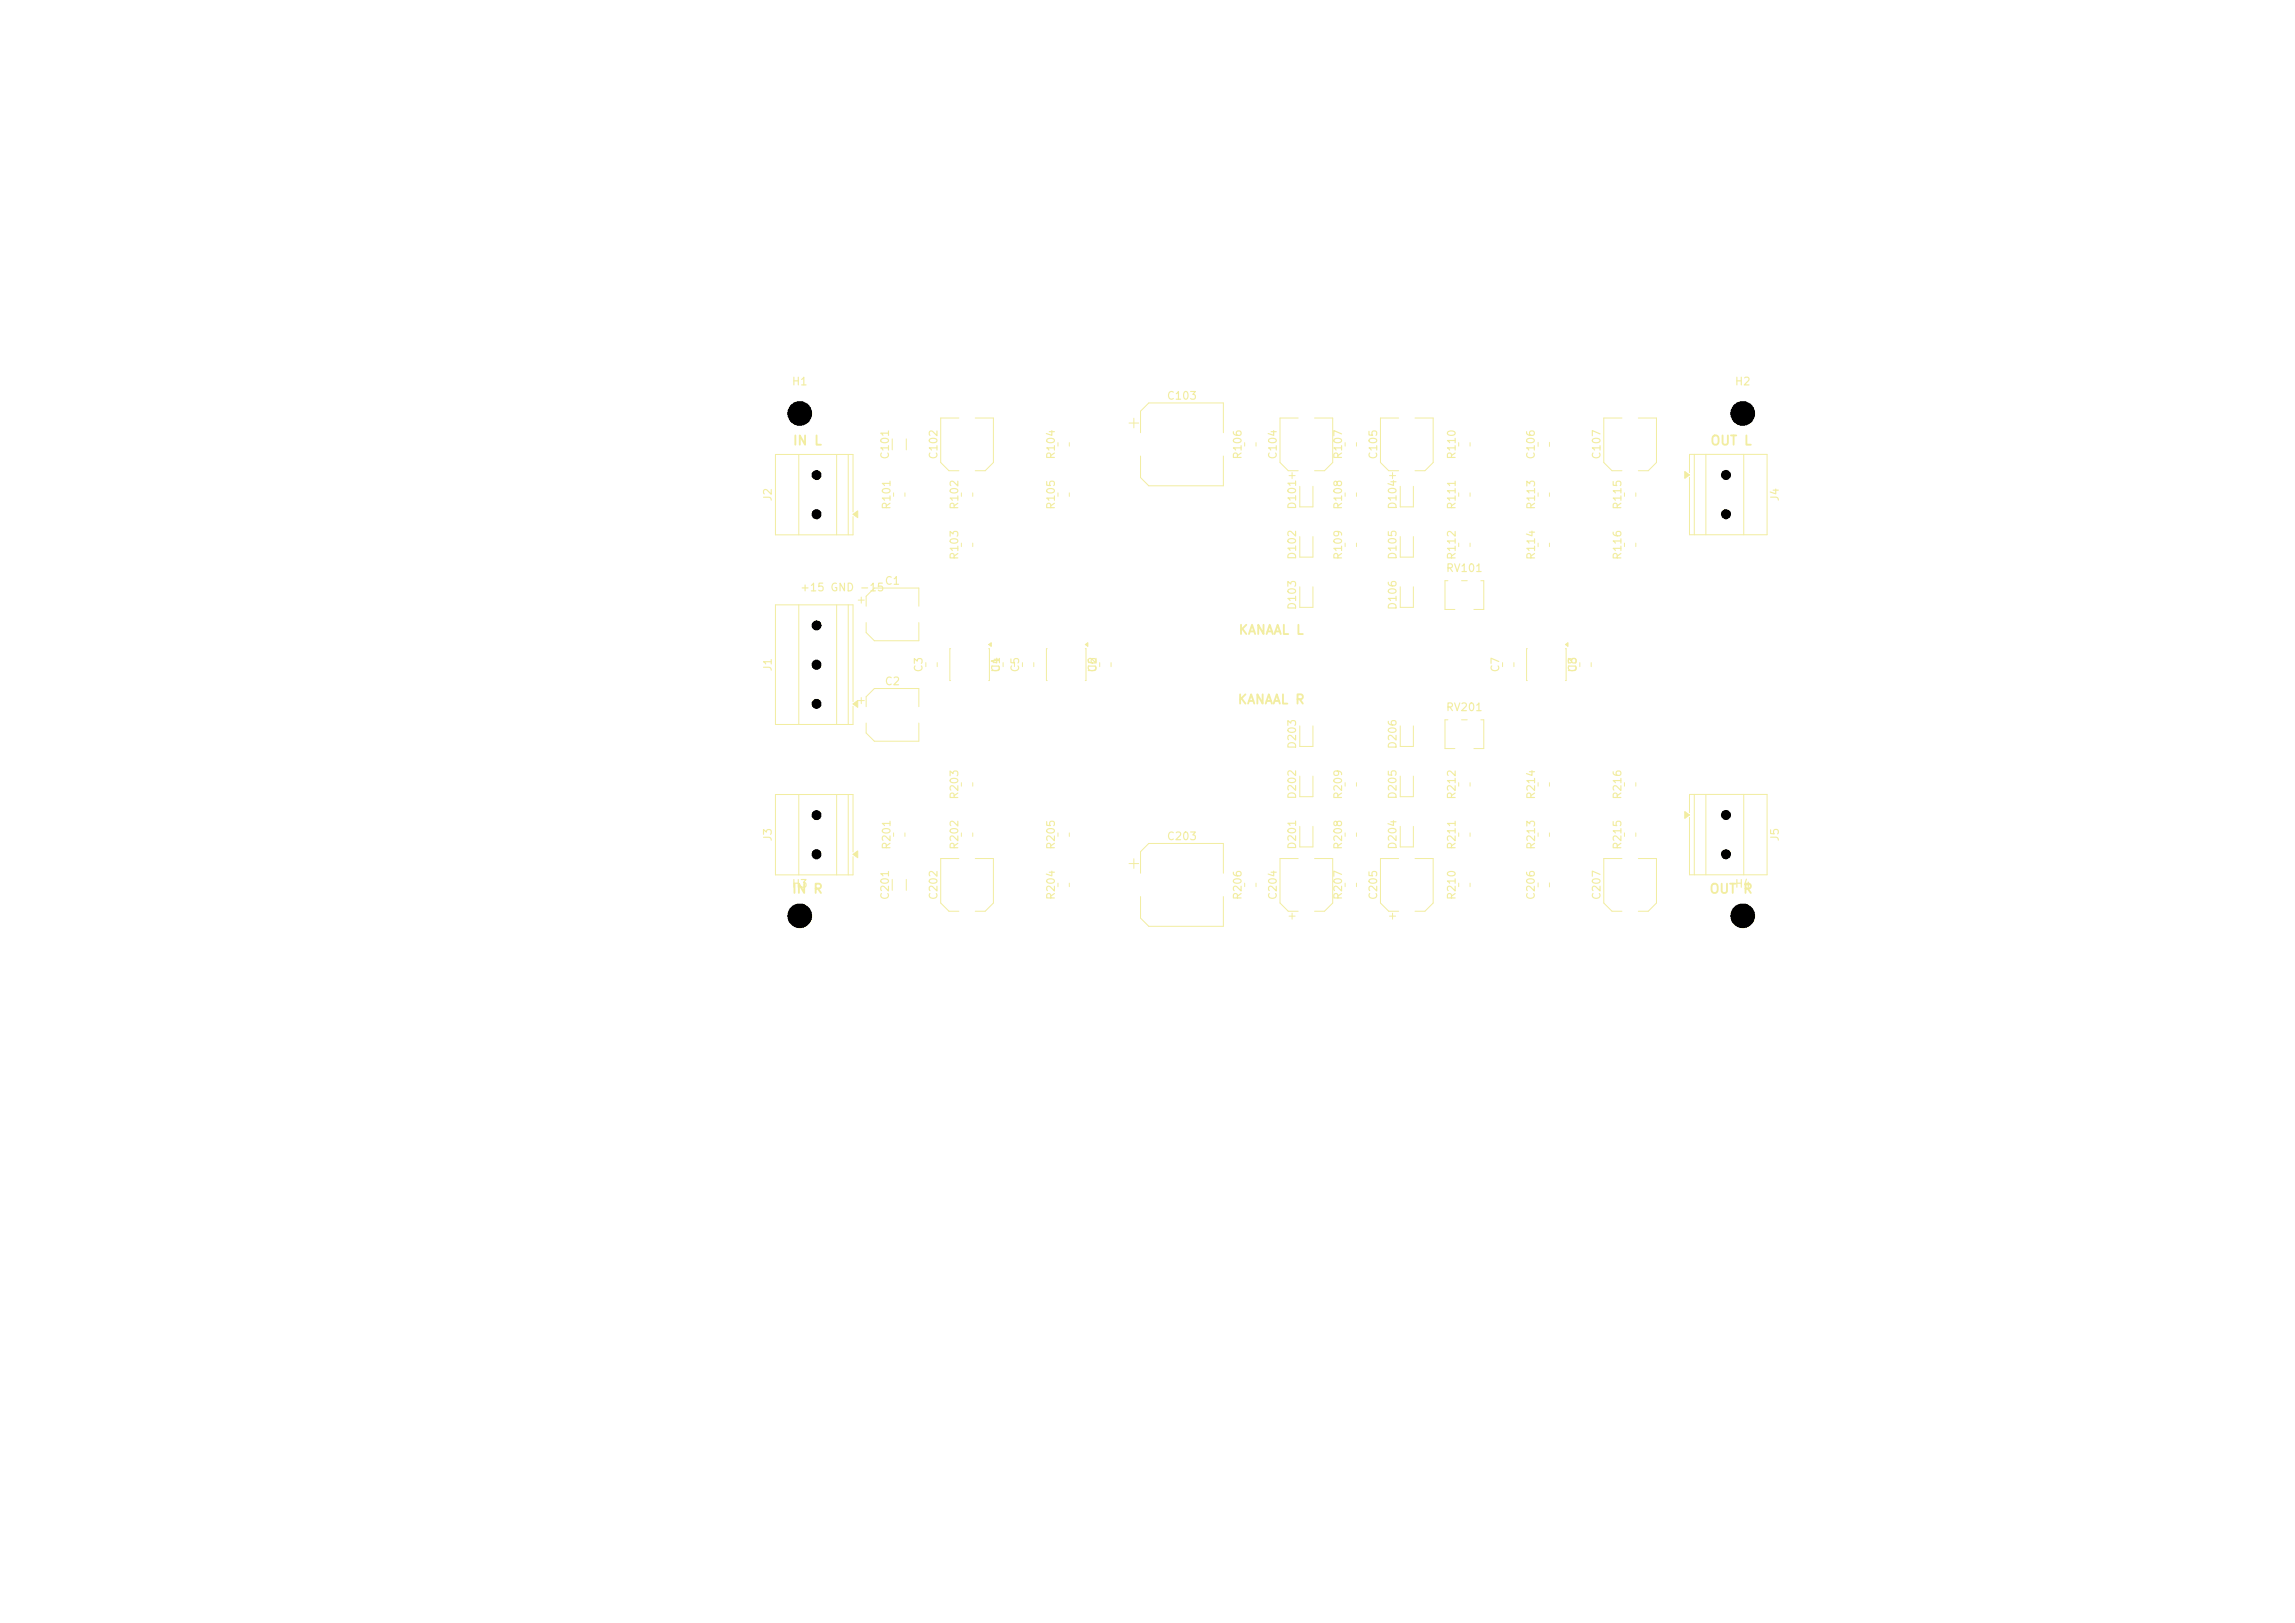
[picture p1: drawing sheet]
<svg xmlns="http://www.w3.org/2000/svg" width="297mm" height="210mm" viewBox="0 0 297 210" stroke-linecap="round" stroke-linejoin="round" font-family="sans-serif">
<defs><g id="words">
<g font-size="1.2" fill="#f2eda1">
<text x="102.5" y="57.9">IN L</text>
<text x="221.3" y="57.9">OUT L</text>
<text x="160.2" y="82.4">KANAAL L</text>
<text x="160.1" y="91.4">KANAAL R</text>
<text x="102.4" y="115.9">IN R</text>
<text x="221.1" y="115.9">OUT R</text>
</g>
<g font-size="1" fill="#f2eda1">
<text x="102.4" y="50.1">H1</text>
<text x="150.9" y="52">C103</text>
<text x="224.4" y="50.1">H2</text>
<text x="115.3" y="59.5" transform="rotate(-90 115.3 59.5)">C101</text>
<text x="121.6" y="59.5" transform="rotate(-90 121.6 59.5)">C102</text>
<text x="136.8" y="59.5" transform="rotate(-90 136.8 59.5)">R104</text>
<text x="160.9" y="59.5" transform="rotate(-90 160.9 59.5)">R106</text>
<text x="165.5" y="59.5" transform="rotate(-90 165.5 59.5)">C104</text>
<text x="173.9" y="59.5" transform="rotate(-90 173.9 59.5)">R107</text>
<text x="178.5" y="59.5" transform="rotate(-90 178.5 59.5)">C105</text>
<text x="188.6" y="59.5" transform="rotate(-90 188.6 59.5)">R110</text>
<text x="198.9" y="59.5" transform="rotate(-90 198.9 59.5)">C106</text>
<text x="207.4" y="59.5" transform="rotate(-90 207.4 59.5)">C107</text>
<text x="100.1" y="65" transform="rotate(-90 100.1 65)">J2</text>
<text x="230.4" y="65" transform="rotate(-90 230.4 65)">J4</text>
<text x="115.5" y="66" transform="rotate(-90 115.5 66)">R101</text>
<text x="124.3" y="66" transform="rotate(-90 124.3 66)">R102</text>
<text x="136.8" y="66" transform="rotate(-90 136.8 66)">R105</text>
<text x="168" y="66" transform="rotate(-90 168 66)">D101</text>
<text x="173.9" y="66" transform="rotate(-90 173.9 66)">R108</text>
<text x="181" y="66" transform="rotate(-90 181 66)">D104</text>
<text x="188.6" y="66" transform="rotate(-90 188.6 66)">R111</text>
<text x="198.9" y="66" transform="rotate(-90 198.9 66)">R113</text>
<text x="210.1" y="66" transform="rotate(-90 210.1 66)">R115</text>
<text x="103.5" y="76.8">+15 GND -15</text>
<text x="114.4" y="75.9">C1</text>
<text x="124.3" y="72.5" transform="rotate(-90 124.3 72.5)">R103</text>
<text x="168" y="72.5" transform="rotate(-90 168 72.5)">D102</text>
<text x="173.9" y="72.5" transform="rotate(-90 173.9 72.5)">R109</text>
<text x="181" y="72.5" transform="rotate(-90 181 72.5)">D105</text>
<text x="187.1" y="74.3">RV101</text>
<text x="188.6" y="72.5" transform="rotate(-90 188.6 72.5)">R112</text>
<text x="198.9" y="72.5" transform="rotate(-90 198.9 72.5)">R114</text>
<text x="210.1" y="72.5" transform="rotate(-90 210.1 72.5)">R116</text>
<text x="168" y="79" transform="rotate(-90 168 79)">D103</text>
<text x="181" y="79" transform="rotate(-90 181 79)">D106</text>
<text x="100.1" y="87" transform="rotate(-90 100.1 87)">J1</text>
<text x="114.4" y="88.9">C2</text>
<text x="119.6" y="87.1" transform="rotate(-90 119.6 87.1)">C3</text>
<text x="129.6" y="87.1" transform="rotate(-90 129.6 87.1)">C4</text>
<text x="129.6" y="87.1" transform="rotate(-90 129.6 87.1)">U1</text>
<text x="132.1" y="87.1" transform="rotate(-90 132.1 87.1)">C5</text>
<text x="142.1" y="87.1" transform="rotate(-90 142.1 87.1)">C6</text>
<text x="142.1" y="87.1" transform="rotate(-90 142.1 87.1)">U2</text>
<text x="194.3" y="87.1" transform="rotate(-90 194.3 87.1)">C7</text>
<text x="204.3" y="87.1" transform="rotate(-90 204.3 87.1)">C8</text>
<text x="204.3" y="87.1" transform="rotate(-90 204.3 87.1)">U3</text>
<text x="187.1" y="92.3">RV201</text>
<text x="168" y="97" transform="rotate(-90 168 97)">D203</text>
<text x="181" y="97" transform="rotate(-90 181 97)">D206</text>
<text x="124.3" y="103.5" transform="rotate(-90 124.3 103.5)">R203</text>
<text x="168" y="103.5" transform="rotate(-90 168 103.5)">D202</text>
<text x="173.9" y="103.5" transform="rotate(-90 173.9 103.5)">R209</text>
<text x="181" y="103.5" transform="rotate(-90 181 103.5)">D205</text>
<text x="188.6" y="103.5" transform="rotate(-90 188.6 103.5)">R212</text>
<text x="198.9" y="103.5" transform="rotate(-90 198.9 103.5)">R214</text>
<text x="210.1" y="103.5" transform="rotate(-90 210.1 103.5)">R216</text>
<text x="100.1" y="109" transform="rotate(-90 100.1 109)">J3</text>
<text x="115.5" y="110" transform="rotate(-90 115.5 110)">R201</text>
<text x="124.3" y="110" transform="rotate(-90 124.3 110)">R202</text>
<text x="136.8" y="110" transform="rotate(-90 136.8 110)">R205</text>
<text x="150.9" y="109">C203</text>
<text x="168" y="110" transform="rotate(-90 168 110)">D201</text>
<text x="173.9" y="110" transform="rotate(-90 173.9 110)">R208</text>
<text x="181" y="110" transform="rotate(-90 181 110)">D204</text>
<text x="188.6" y="110" transform="rotate(-90 188.6 110)">R211</text>
<text x="198.9" y="110" transform="rotate(-90 198.9 110)">R213</text>
<text x="210.1" y="110" transform="rotate(-90 210.1 110)">R215</text>
<text x="230.4" y="109" transform="rotate(-90 230.4 109)">J5</text>
<text x="102.4" y="115.1">H3</text>
<text x="115.3" y="116.5" transform="rotate(-90 115.3 116.5)">C201</text>
<text x="121.6" y="116.5" transform="rotate(-90 121.6 116.5)">C202</text>
<text x="136.8" y="116.5" transform="rotate(-90 136.8 116.5)">R204</text>
<text x="160.9" y="116.5" transform="rotate(-90 160.9 116.5)">R206</text>
<text x="165.5" y="116.5" transform="rotate(-90 165.5 116.5)">C204</text>
<text x="173.9" y="116.5" transform="rotate(-90 173.9 116.5)">R207</text>
<text x="178.5" y="116.5" transform="rotate(-90 178.5 116.5)">C205</text>
<text x="188.6" y="116.5" transform="rotate(-90 188.6 116.5)">R210</text>
<text x="198.9" y="116.5" transform="rotate(-90 198.9 116.5)">C206</text>
<text x="207.4" y="116.5" transform="rotate(-90 207.4 116.5)">C207</text>
<text x="224.4" y="115.1">H4</text>
</g>
</g></defs>
<path d="M115.6 63.8v.4M117.1 63.8v.4M132.3 85.7v.6M133.8 85.7v.6M181.2 93.9v2.7h1.7v-2.7M103.4 102.8v10.4M108.3 102.8v10.4M109.8 102.8v10.4M110.4 110.5l.6-.4v.9zM110.4 110.2v-7.4h-10v10.4h10v-2.4M168.2 106.9v2.7h1.7v-2.7" fill="none" stroke="#f2eda1" stroke-width=".13"/>
<path d="M110.4 110.5l.6-.4v.9z" fill="#f2eda1"/>
<path d="M103.4 78.3v15.4M108.3 78.3v15.4M109.8 78.3v15.4M110.4 91.1l.6-.5v.9zM110.4 90.8v-12.5h-10v15.4h10v-2.3" fill="none" stroke="#f2eda1" stroke-width=".13"/>
<path d="M110.4 91.1l.6-.5v.9z" fill="#f2eda1"/>
<g fill="none" stroke="#f2eda1" stroke-width=".13">
<path d="M111.1 77.7h.7M111.5 77.3v.7M112.1 78.4v-1.2l1.1-1.1h5.7v2.3M168.2 69.4v2.7h1.7v-2.7M112.1 80.6v1.2l1.1 1.1h5.7v-2.3M187.4 93.1h-.4v3.8h1.3M189.1 93.1h.8M191.6 93.1h.4v3.8h-1.3M204.4 85.7v.6M205.9 85.7v.6M168.2 100.4v2.7h1.7v-2.7M174.1 114.3v.4"/>
<path d="M175.5 114.3v.4M181.2 100.4v2.7h1.7v-2.7M210.2 107.8v.4M211.7 107.8v.4M218 105l.6 .5-.6 .4zM218.6 105.2v-2.4h10.1v10.4h-10.1v-7.4M219.3 102.8v10.4M220.8 102.8v10.4M225.7 102.8v10.4"/>
</g>
<path d="M218 105l.6 .5-.6 .4z" fill="#f2eda1"/>
<g fill="none" stroke="#f2eda1" stroke-width=".13">
<path d="M103.4 58.8v10.4M108.3 58.8v10.4M109.8 58.8v10.4M168 54.1h-2.4v5.7l1.1 1.1h1.3M170.1 54.1h2.4v5.7l-1.1 1.1h-1.3M181 54.1h-2.3v5.7l1 1.1h1.3M183.1 54.1h2.4v5.7l-1.1 1.1h-1.3M199 57.2v.6M200.5 57.2v.6M110.4 66.5l.6-.4v.9zM110.4 66.2v-7.4h-10v10.4h10v-2.4M166.8 61.5h.8"/>
<path d="M167.2 61.2v.7M174.1 70.3v.4M175.5 70.3v.4M179.8 61.5h.8M180.2 61.2v.7M210.2 63.8v.4M211.7 63.8v.4M129.8 85.7v.6M131.3 85.7v.6M124.4 101.3v.4M125.9 101.3v.4M188.8 114.3v.4"/>
<path d="M190.2 114.3v.4M199 101.3v.4M199 114.2v.6M200.5 101.3v.4M200.5 114.2v.6"/>
</g>
<path d="M110.4 66.5l.6-.4v.9z" fill="#f2eda1"/>
<g fill="none" stroke="#f2eda1" stroke-width=".13">
<path d="M136.9 57.3v.4M138.4 57.3v.4M146.1 54.7h1.3M146.7 54.1v1.3M147.6 56v-2.8l1.1-1.1h9.6v3.9M147.6 59v2.8l1.1 1.1h9.6v-3.9M181.2 62.9v2.7h1.7v-2.7M188.8 63.8v.4M190.2 63.8v.4M199 63.8v.4M199 70.3v.4M200.5 63.8v.4"/>
<path d="M200.5 70.3v.4M135.5 83.9h-.1v4.2h.1M140.4 83.9h.1v4.2h-.1M140.5 83.4l.3-.2v.4zM115.5 113.8v1.4M117.3 113.8v1.4M181.2 106.9v2.7h1.7v-2.7"/>
</g>
<path d="M140.5 83.4l.3-.2v.4z" fill="#f2eda1"/>
<g fill="none" stroke="#f2eda1" stroke-width=".13">
<path d="M124.1 54.1h-2.4v5.7l1.1 1.1h1.3M126.2 54.1h2.4v5.7l-1.1 1.1h-1.3M124.4 63.8v.4M125.9 63.8v.4M188.8 70.3v.4M190.2 70.3v.4M197.7 83.9h-.1v4.2h.1M202.6 83.9h.1v4.2h-.1M202.6 83.4l.3-.2v.4zM188.8 107.8v.4M190.2 107.8v.4M210.2 101.3v.4"/>
<path d="M211.7 101.3v.4"/>
</g>
<path d="M202.6 83.4l.3-.2v.4z" fill="#f2eda1"/>
<g fill="none" stroke="#f2eda1" stroke-width=".13">
<path d="M161.1 57.3v.4M162.5 57.3v.4M188.8 57.3v.4M190.2 57.3v.4M219.3 58.8v10.4M220.8 58.8v10.4M225.7 58.8v10.4M136.9 63.8v.4M138.4 63.8v.4M168.2 62.9v2.7h1.7v-2.7M181.2 69.4v2.7h1.7v-2.7M181.2 75.9v2.7h1.7v-2.7"/>
<path d="M187.4 75.1h-.4v3.8h1.3M189.1 75.1h.8M191.6 75.1h.4v3.8h-1.3M210.2 70.3v.4M211.7 70.3v.4M218 61l.6 .5-.6 .4zM218.6 61.2v-2.4h10.1v10.4h-10.1v-7.4M111.1 90.7h.7M111.5 90.3v.7M112.1 91.4v-1.2l1.1-1.1h5.7v2.3M112.1 93.6v1.2l1.1 1.1h5.7v-2.3M142.3 85.7v.6"/>
<path d="M143.8 85.7v.6M168.2 93.9v2.7h1.7v-2.7M115.6 107.8v.4M117.1 107.8v.4M124.1 111.1h-2.4v5.7l1.1 1.1h1.3M126.2 111.1h2.4v5.7l-1.1 1.1h-1.3M136.9 107.8v.4M136.9 114.3v.4M138.4 107.8v.4M138.4 114.3v.4M146.1 111.7h1.3M146.7 111.1v1.3"/>
<path d="M147.6 113v-2.8l1.1-1.1h9.6v3.9M147.6 116v2.8l1.1 1.1h9.6v-3.9M166.8 118.5h.8M167.2 118.2v.7M168 111.1h-2.4v5.7l1.1 1.1h1.3M170.1 111.1h2.4v5.7l-1.1 1.1h-1.3M179.8 118.5h.8M180.2 118.2v.7M181 111.1h-2.3v5.7l1 1.1h1.3M183.1 111.1h2.4v5.7l-1.1 1.1h-1.3M209.9 111.1h-2.3v5.7l1 1.1h1.3M212 111.1h2.4v5.7l-1.1 1.1h-1.3"/>
</g>
<path d="M218 61l.6 .5-.6 .4z" fill="#f2eda1"/>
<g fill="none" stroke="#f2eda1" stroke-width=".13">
<path d="M115.5 56.8v1.4M117.3 56.8v1.4M209.9 54.1h-2.3v5.7l1 1.1h1.3M212 54.1h2.4v5.7l-1.1 1.1h-1.3M174.1 63.8v.4M175.5 63.8v.4M119.8 85.7v.6M121.3 85.7v.6M123 83.9h-.1v4.2h.1M127.9 83.9h.1v4.2h-.1M128 83.4l.3-.2v.4zM174.1 101.3v.4"/>
<path d="M174.1 107.8v.4M175.5 101.3v.4M175.5 107.8v.4M188.8 101.3v.4M190.2 101.3v.4"/>
</g>
<path d="M128 83.4l.3-.2v.4z" fill="#f2eda1"/>
<g fill="none" stroke="#f2eda1" stroke-width=".13">
<path d="M174.1 57.3v.4M175.5 57.3v.4M124.4 70.3v.4M125.9 70.3v.4M168.2 75.9v2.7h1.7v-2.7M194.4 85.7v.6M195.9 85.7v.6M124.4 107.8v.4M125.9 107.8v.4M161.1 114.3v.4M162.5 114.3v.4M199 107.8v.4"/>
<path d="M200.5 107.8v.4"/>
</g>
<g fill="#000">
<circle cx="103.5" cy="53.5" r="1.6"/>
<circle cx="225.5" cy="53.5" r="1.6"/>
<circle cx="105.7" cy="61.5" r=".65"/>
<circle cx="105.7" cy="66.5" r=".65"/>
<circle cx="223.4" cy="66.5" r=".65"/>
<circle cx="223.4" cy="61.5" r=".65"/>
<circle cx="105.7" cy="86" r=".65"/>
<circle cx="105.7" cy="80.9" r=".65"/>
<circle cx="105.7" cy="91.1" r=".65"/>
<circle cx="103.5" cy="118.5" r="1.6"/>
<circle cx="105.7" cy="105.5" r=".65"/>
<circle cx="105.7" cy="110.5" r=".65"/>
<circle cx="223.4" cy="105.5" r=".65"/>
<circle cx="223.4" cy="110.5" r=".65"/>
<circle cx="225.5" cy="118.5" r="1.6"/>
</g>
<use href="#words"/>
</svg>
